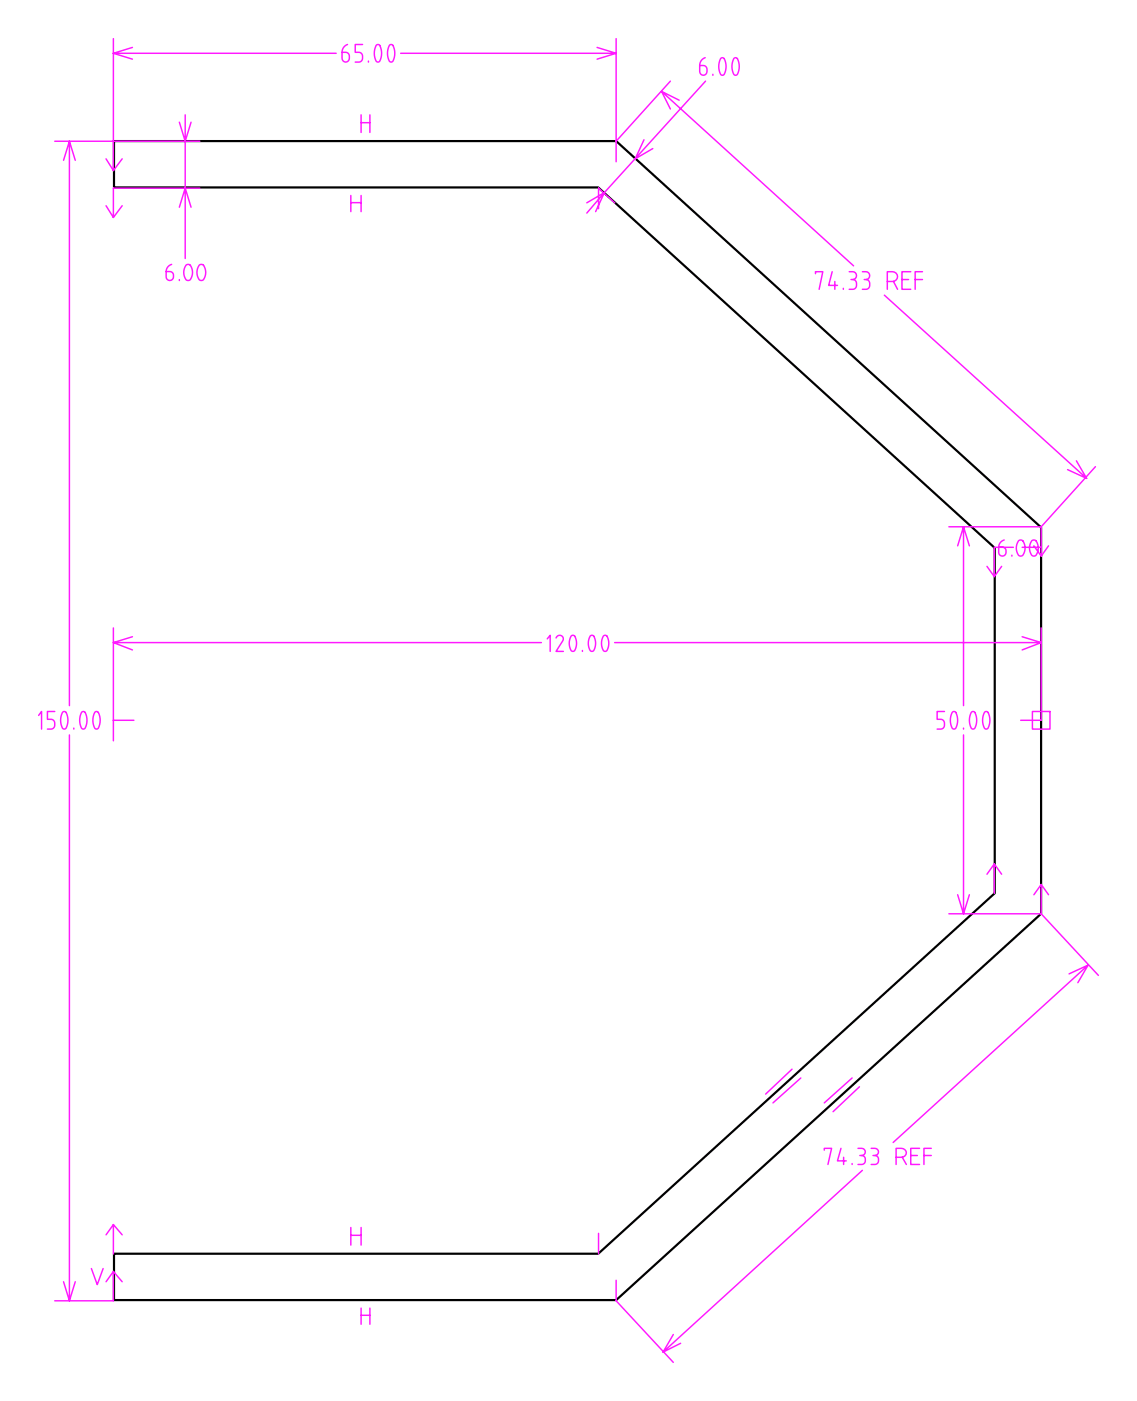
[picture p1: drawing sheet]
<svg xmlns="http://www.w3.org/2000/svg" width="147mm" height="181mm" viewBox="0 0 147 181" stroke-linecap="round" stroke-linejoin="round" font-family="sans-serif">
<path d="M14.8 18.3h65l55 50v50l-55 50h-65v-6h62.6l51.4-46.7v-44.7l-51.4-46.6h-62.6z" fill="none" stroke="#000" stroke-width=".28"/>
<g fill="none" stroke="#ff19ff" stroke-width=".19">
<path d="M7.1 18.3h18.8M9 18.3v73M9 18.3l-.8 2.4M9 18.3l.7 2.4M14.7 5v17.1l-1-1.5M14.7 6.9h28.8M14.7 6.9l2.4 .8M17.1 6.1l-2.4 .8M23.2 15.8l.8 2.5 .7-2.5M24 14.9v18.6M44.3 6.8h.4a.64 .64 0 0 1 .6 .6 .64 .64 0 0 1-.6 .6 .49 .49 0 0 1-.4-.5zM45 5.8a1.05 1.05 0 0 0-.7 1"/>
<path d="M46.7 14.9v2.2M46.7 15.9h1.2M46.9 5.8h-.9v1h.5a.67 .67 0 0 1 .4 .6 .67 .67 0 0 1-.4 .6h-.5M47.7 7.9v.1M47.9 14.9v2.2M48.7 5.8h.3a1.82 1.82 0 0 1 .2 2.1 .29 .29 0 0 1-.5 0 2.2 2.2 0 0 1 0-2.1zM50.4 5.8h.3a1.82 1.82 0 0 1 .2 2.1 .29 .29 0 0 1-.5 0 2.2 2.2 0 0 1 0-2.1zM51.9 6.9h27.9l-2.5 .8M77.3 6.1l2.5 .8M79.8 5v15.9M83.4 18.1l-1.2 2.5 2.3-1.4M85.6 11.8l24.9 22.6"/>
<path d="M85.6 11.8l2.3 1.2M85.6 11.8l1.2 2.3M86.8 10.5l-7 7.8M90.6 8.5h.4a.64 .64 0 0 1 .6 .6 .64 .64 0 0 1-.6 .6 .49 .49 0 0 1-.4-.5zM91.3 7.5a1.06 1.06 0 0 0-.7 1M91.3 10.5l-13.1 14.4M92.3 9.6v.1M93.3 7.5h.3a1.82 1.82 0 0 1 .1 2.1 .29 .29 0 0 1-.4 0 2.2 2.2 0 0 1 0-2.1zM95 7.5h.3a1.82 1.82 0 0 1 .2 2.1 .29 .29 0 0 1-.5 0 2.2 2.2 0 0 1 0-2.1zM15.8 20.6l-1.1 1.5M15.8 26.6l-1.1 1.5M21.5 35.1h.5a.57 .57 0 0 1 .5 .7 .57 .57 0 0 1-.7 .5l-.3-.3z"/>
<path d="M22.2 34.2a.98 .98 0 0 0-.7 .9M23.2 26.8l.8-2.4 .7 2.4M23.2 36.2v.1M24.1 34.3a.41 .41 0 0 1 .5 0 1.52 1.52 0 0 1-.1 2 .5 .5 0 0 1-.6-.6l-.1-.7zM25.8 34.3a.41 .41 0 0 1 .5 0 1.52 1.52 0 0 1-.1 2 .5 .5 0 0 1-.6-.6l-.1-.7zM25.9 24.4h-11.2v3.7l-1-1.5M45.4 25.3v2.1M45.4 26.2h1.3M46.7 25.3v2.1M78.2 24.9l-2.2 2.7M78.2 24.9l-2.2 1.3M78.2 24.9l-1.1 2.5"/>
<path d="M79.6 26.2l-2.1-1.8v2.6M105.6 35.4v-.2h.9l-.5 2.2M107.7 35.2l-.4 1.7h1.1M108.1 36.4v1M109.2 37.3v.1M109.9 35.2h.5a.52 .52 0 0 1 .5 .6 .52 .52 0 0 1-.7 .4M110.4 36.2a.67 .67 0 0 1 .5 .6 .67 .67 0 0 1-.4 .6h-.6M111.6 35.2h.5a.52 .52 0 0 1 .5 .6 .52 .52 0 0 1-.7 .4M112.1 36.2a.67 .67 0 0 1 .5 .6 .67 .67 0 0 1-.4 .6h-.6M114.5 38.2l26.2 23.7-2.5-1.1M114.8 36.4h.7a.63 .63 0 0 0 .7-.6 .63 .63 0 0 0-.7-.6h-.7v2.2M115.6 36.4l.6 1"/>
<path d="M116.7 36.2h.9M117.9 35.2h-1.2v2.2h1.2M118.5 36.2h.9M119.4 35.2h-.9v2.2M139.3 59.6l1.4 2.3M122.8 68.2h12M124.7 68.2v23.1M124.7 68.2l-.7 2.4M124.7 68.2l.8 2.4M129.3 70.8h.4a.57 .57 0 0 1 .5 .7 .57 .57 0 0 1-.6 .4l-.3-.2zM129.6 73.3l-.9 1.3M130 69.9a.98 .98 0 0 0-.7 .9"/>
<path d="M131 71.9v.1M131.2 70.8h-2.5v3.8l-.9-1.3M131.8 70a.41 .41 0 0 1 .6 0 1.52 1.52 0 0 1-.1 1.9 .5 .5 0 0 1-.7-.5v-.7zM132.3 70.8h2.5M133.5 70a.41 .41 0 0 1 .6 0 1.52 1.52 0 0 1-.1 1.9 .5 .5 0 0 1-.7-.5v-.7zM134.8 68.2v3.8l-1-1.4M135.7 70.6l-.9 1.4M141.8 60.4l-7 7.8M5 92.6l.4-.5v2.3M7.1 92.1h-1v1h.5a.67 .67 0 0 1 .5 .6 .67 .67 0 0 1-.4 .6l-.6 .1M8.1 92.2l.3-.1a1.82 1.82 0 0 1 .2 2.1 .29 .29 0 0 1-.5 0 2.2 2.2 0 0 1 0-2zM9 95.1v73.3l.7-2.5"/>
<path d="M9.6 94.2v.2M10.6 92.2l.3-.1a1.82 1.82 0 0 1 .1 2.1 .29 .29 0 0 1-.5 0 2.2 2.2 0 0 1 .1-2zM12.3 92.2l.3-.1a1.82 1.82 0 0 1 .1 2.1 .29 .29 0 0 1-.4 0 2.2 2.2 0 0 1 0-2zM14.7 81.3v14.6M14.7 93.2h2.6M17.1 82.4l-2.4 .8M70.1 83.2h-55.4l2.4 .9M70.8 82.7l.4-.5v2.1M72 82.6a.48 .48 0 0 1 .6-.4 .48 .48 0 0 1 .3 .7l-.9 1.4h.9M74 82.3l.2-.1a1.52 1.52 0 0 1 0 2.1h-.1a1.61 1.61 0 0 1-.1-2zM75.4 84.2v.1M76.4 82.3l.3-.1a1.52 1.52 0 0 1 0 2.1h-.1a1.61 1.61 0 0 1-.2-2z"/>
<path d="M78.1 82.3l.3-.1a1.52 1.52 0 0 1 0 2.1h-.1a1.61 1.61 0 0 1-.2-2zM79.6 83.2h55.2M122.2 92.1h-.9v1h.5a.67 .67 0 0 1 .5 .6 .67 .67 0 0 1-.4 .6l-.6 .1M123.3 92.2l.3-.1a1.82 1.82 0 0 1 .1 2.1 .29 .29 0 0 1-.5 0 2.2 2.2 0 0 1 .1-2zM124.7 95.1v23.2l.8-2.5M124.7 94.2v.2M125.8 92.2l.2-.1a1.82 1.82 0 0 1 .2 2.1 .29 .29 0 0 1-.5 0 2.2 2.2 0 0 1 .1-2zM127.5 92.2l.2-.1a1.82 1.82 0 0 1 .2 2.1 .29 .29 0 0 1-.5 0 2.2 2.2 0 0 1 .1-2zM132.3 82.4l2.5 .8M133.6 92.1h2.3v2.3h-2.3zM134.8 81.3v11.9h-2.7M134.8 83.2l-2.5 .9"/>
<path d="M122.8 118.3h12M124 115.8l.7 2.5M128.7 111.8l-.9 1.3M129.6 113.1l-.9-1.3v3.8M134.8 114.5l-1 1.3M134.8 118.3l7.4 7.9M135.7 115.8l-.9-1.3v3.8M102.5 138.4l-3.4 3.2M103.7 139.5l-3.6 3.2M110.3 139.5l-3.6 3.2M140.8 124.9l-25.2 23M140.8 124.9l-1.3 2.3"/>
<path d="M140.8 124.9l-2.4 1.1M14.7 158.5l-1 1.3M15.8 159.8l-1.1-1.3v3.8M45.4 158.9v2.2M45.4 159.9h1.3M46.7 158.9v2.2M77.5 159.6v2.7M106.7 148.9v-.3h.9l-.4 2.1M108.9 148.6l-.5 1.6h1.1M109.2 149.8v.9M110.3 150.6v.1M111.1 148.6h.4a.49 .49 0 0 1 .5 .6 .49 .49 0 0 1-.7 .3"/>
<path d="M111.2 140.7l-3.4 3.2M111.5 149.5a.59 .59 0 0 1 .5 .6 .59 .59 0 0 1-.5 .6h-.4M111.6 151.5l-25.8 23.5 1.4-2.3M112.8 148.6h.4a.49 .49 0 0 1 .5 .6 .49 .49 0 0 1-.7 .3M113.2 149.5a.59 .59 0 0 1 .5 .6 .59 .59 0 0 1-.5 .6h-.4M116 149.8h.7a.59 .59 0 0 0 .6-.6 .59 .59 0 0 0-.6-.6h-.7v2.1M116.8 149.8l.5 .9M117.9 149.5h.8M119 148.6h-1.1v2.1h1.1M119.6 149.5h.9M120.5 148.6h-.9v2.1M8.2 165.9l.8 2.5"/>
<path d="M11.8 164.2l.8 2.1 .7-2.1M14.7 164.6l-1 1.3M15.8 165.9l-1.1-1.3v3.8h-7.6M46.7 169.3v2.1M46.7 170.2h1.2M47.9 169.3v2.1M79.8 165.7v2.7l7.4 7.9M88.1 173.9l-2.3 1.1"/>
</g>
</svg>
